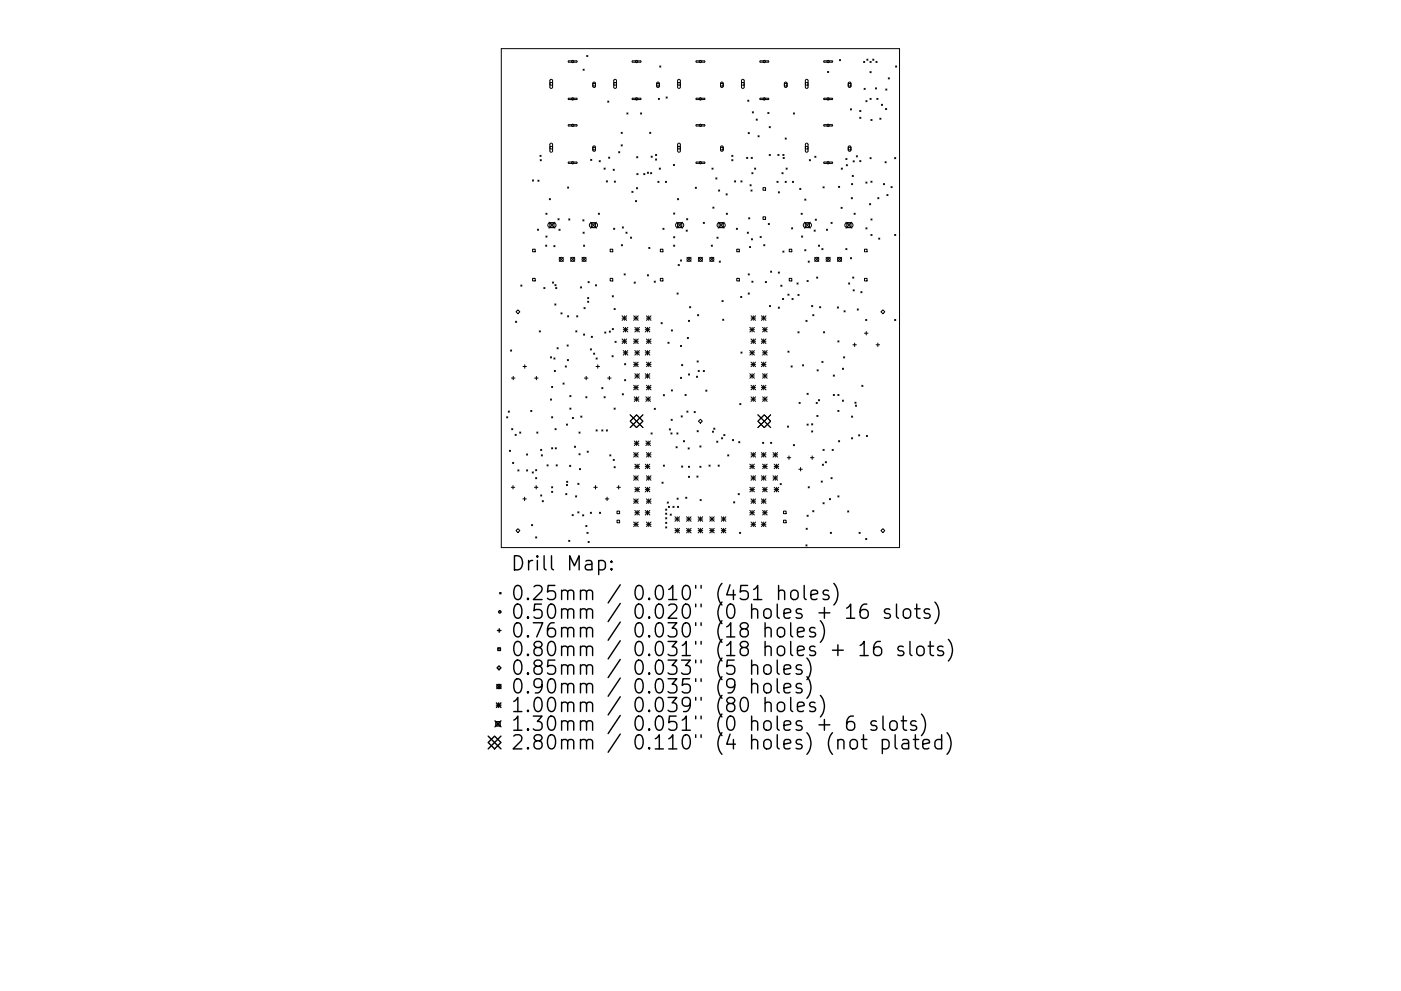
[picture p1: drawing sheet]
<svg xmlns="http://www.w3.org/2000/svg" width="297mm" height="210mm" viewBox="0 0 297 210" stroke-linecap="round" stroke-linejoin="round" font-family="sans-serif">
<defs><g id="words">
<g font-size="4.2">
<text x="108.2" y="121.1">Drill Map:</text>
<text x="108.2" y="127.4">0.25mm / 0.010&quot; (451 holes)</text>
<text x="108.2" y="131.3">0.50mm / 0.020&quot; (0 holes + 16 slots)</text>
<text x="108.2" y="135.3">0.76mm / 0.030&quot; (18 holes)</text>
<text x="108.2" y="139.2">0.80mm / 0.031&quot; (18 holes + 16 slots)</text>
<text x="108.2" y="143.2">0.85mm / 0.033&quot; (5 holes)</text>
<text x="108.2" y="147.2">0.90mm / 0.035&quot; (9 holes)</text>
<text x="108.2" y="151.1">1.00mm / 0.039&quot; (80 holes)</text>
<text x="108.2" y="155.1">1.30mm / 0.051&quot; (0 holes + 6 slots)</text>
<text x="108.2" y="159">2.80mm / 0.110&quot; (4 holes) (not plated)</text>
</g>
</g></defs>
<g fill="none" stroke="#000" stroke-width=".21">
<path d="M106.3 10.3h84.4v105.9h-84.4zM116.6 17.5h.5v.6h-.5zM116.7 16.9l.3-.1 .2 .3v1.4l-.3 .3-.3-.3zM120.5 13l1.8-.1 .1 .2-.1 .1h-1.7zM123.6 14.7l.3 .2M123.9 14.7l-.3 .2M124.4 11.8l.2 .2M124.6 11.8l-.2 .2M125.7 17.7h.5v.6h-.5zM125.8 17.5l.2-.1 .2 .2v.8l-.2 .2-.3-.2zM130.1 17.5h.6v.6h-.6zM130.2 16.9l.3-.1 .2 .3v1.4l-.3 .3-.3-.3z"/>
<path d="M134 13l1.8-.1 .1 .2-.1 .1h-1.7zM139.2 17.7h.6v.6h-.6zM139.3 17.5l.3-.1 .2 .2v.8l-.2 .2-.4-.2zM139.9 14l.2 .2M140.1 14l-.2 .2M143.7 17.5h.5v.6h-.5zM143.8 16.9l.3-.1 .1 .3v1.4l-.2 .3-.3-.3zM147.6 13l1.7-.1 .2 .2-.2 .1h-1.6zM152.8 17.7h.5v.6h-.5zM152.8 17.5l.3-.1 .2 .2v.8l-.2 .2-.3-.2zM157.2 17.5h.6v.6h-.6zM157.3 16.9l.3-.1 .2 .3v1.4l-.3 .3-.3-.3z"/>
<path d="M161.1 13l1.8-.1 .1 .2-.1 .1h-1.7zM166.3 17.7h.6v.6h-.6zM166.4 17.5l.3-.1 .2 .2v.8l-.2 .2-.4-.2zM170.8 17.5h.5v.6h-.5zM170.8 16.9l.3-.1 .2 .3v1.4l-.2 .3-.3-.3zM174.7 13l1.7-.1 .1 .2-.1 .1h-1.7zM175.5 15.2l.2 .2M175.7 15.2l-.2 .2M178 12.6l.2 .3M178.2 12.6l-.2 .3M179.9 17.7h.5v.6h-.5zM179.9 17.5l.3-.1 .2 .2v.7l-.2 .3-.3-.2z"/>
<path d="M183.1 13l.2 .3M183.2 18.7l.2 .3M183.3 13l-.2 .3M183.4 18.7l-.2 .3M183.8 12.5l.2 .3M184 12.5l-.2 .3M184.5 13l.2 .3M184.5 15.2l.2 .2M184.7 13l-.2 .3M184.7 15.2l-.2 .2M185 12.5l.3 .3M185.3 12.5l-.3 .3"/>
<path d="M185.6 18.6l.3 .3M185.7 13l.3 .3M185.9 18.6l-.3 .3M186 13l-.3 .3M187.8 18.9l.2 .2M188 18.9l-.2 .2M188.3 16.5l.3 .3M188.6 16.5l-.3 .3M189.9 14l.2 .2M190.1 14l-.2 .2M112.9 38.2l.2 .2M113.1 38.2l-.2 .2"/>
<path d="M114 38.2l.3 .3M114.3 38.2l-.3 .3M114.5 33l.2 .2M114.5 33.9l.3 .2M114.7 33l-.2 .2M114.8 33.9l-.3 .2M116.6 31.1h.5v.5h-.5zM116.7 30.5l.3-.1 .2 .2v1.5l-.3 .2-.3-.3zM120.3 39.7l.3 .2M120.5 26.5h1.7l.2 .1-.1 .1h-1.7zM120.5 34.4h1.8l.1 .1-.1 .2h-1.7zM120.5 20.9l1.8-.1 .1 .2-.1 .1h-1.7z"/>
<path d="M120.6 39.7l-.3 .2M125.2 33.8l.3 .3M125.5 33.8l-.3 .3M125.7 31.3h.5v.5h-.5zM125.8 31h.2l.2 .2v.7l-.2 .2-.3-.2zM127 34.1l.3 .2M127.3 34.1l-.3 .2M128.1 35.7l.2 .2M128.3 35.7l-.2 .2M128.6 38.4l.2 .2M128.8 38.4l-.2 .2M128.8 21.4l.3 .3"/>
<path d="M129 33.3l.3 .3M129.1 21.4l-.3 .3M129.3 33.3l-.3 .3M130 35.9l.2 .2M130.2 38.4l.3 .3M130.2 35.9l-.2 .2M130.5 38.4l-.3 .3M131.2 32.2l.2 .2M131.4 32.2l-.2 .2M131.7 28.1l.2 .2M131.7 30.7l.2 .3M131.9 30.7l-.2 .3"/>
<path d="M131.9 28.1l-.2 .2M132.9 24l.2 .2M133.1 24l-.2 .2M134 20.9l1.8-.1 .1 .2-.1 .1h-1.7zM134.9 39.8l.3 .3M135 33.2l.2 .3M135 36.8l.3 .3M135.2 39.8l-.3 .3M135.2 33.2l-.2 .3M135.3 36.8l-.3 .3M135.8 24l.3 .2M136.1 24l-.3 .2"/>
<path d="M136.5 36.8l.2 .3M136.7 36.8l-.2 .3M137.3 36.5l.2 .3M137.5 36.5l-.2 .3M137.7 28.1l.3 .2M137.9 36.6l.3 .3M138 28.1l-.3 .2M138 33.1l.3 .3M138.2 36.6l-.3 .3M138.3 33.1l-.3 .3M139 32.8l.2 .2M139 33.7l.2 .3"/>
<path d="M139.2 32.8l-.2 .2M139.2 33.7l-.2 .3M139.5 38.5l.2 .2M139.6 20.9l.2 .2M139.7 38.5l-.2 .2M139.8 35.7l.2 .2M139.8 20.9l-.2 .2M140 35.7l-.2 .2M141.1 38.5l.2 .2M141.2 20.6l.3 .2M141.3 38.5l-.2 .2M141.5 20.6l-.3 .2"/>
<path d="M142.8 34.9l.2 .2M143 34.9l-.2 .2M143.7 31.1h.5v.5h-.5zM143.8 30.5l.3-.1 .1 .2v1.5l-.2 .2-.3-.3zM147.4 39.7l.3 .3M147.6 20.9l1.7-.1 .2 .2-.2 .1h-1.6zM147.6 26.5h1.7l.2 .1-.2 .1h-1.6zM147.6 34.4h1.7l.2 .1-.2 .2h-1.6zM147.7 39.7l-.3 .3M150.9 35.7l.3 .2M151.2 35.7l-.3 .2M151.8 37.7l.2 .3"/>
<path d="M152 37.7l-.2 .3M152.8 31.3h.5v.5h-.5zM152.8 31h.3l.2 .2v.7l-.2 .2-.3-.2zM155.1 33l.3 .2M155.1 33.9l.3 .2M155.4 33l-.3 .2M155.4 33.9l-.3 .2M155.7 38.4l.3 .2M156 38.4l-.3 .2M157.1 38.4l.2 .2M157.3 38.4l-.2 .2M158.3 33.4l.2 .2"/>
<path d="M158.5 21.2l.3 .3M158.5 33.4l-.2 .2M158.6 28.1l.3 .3M158.8 21.2l-.3 .3M158.9 28.1l-.3 .3M159 39.2l.3 .2M159.3 33.4l.2 .2M159.3 39.2l-.3 .2M159.4 36.6l.2 .3M159.5 23.7l.2 .3M159.5 33.4l-.2 .2M159.6 36.6l-.2 .3"/>
<path d="M159.7 23.7l-.2 .3M160 35.7l.2 .2M160.2 35.7l-.2 .2M160.3 25.3l.3 .2M160.6 25.3l-.3 .2M160.7 28.8l.3 .2M161 28.8l-.3 .2M161.1 20.9l1.8-.1 .1 .2-.1 .1h-1.7zM161.8 39.8h.5v.6h-.5zM162.8 23.9l.2 .2M163 23.9l-.2 .2M163.1 26.9l.2 .2"/>
<path d="M163.1 32.8l.2 .2M163.3 32.8l-.2 .2M163.3 26.9l-.2 .2M164.7 38.5l.3 .2M164.9 32.8l.3 .2M165 38.5l-.3 .2M165.2 32.8l-.3 .2M165.8 36.6l.2 .3M166 32.8l.2 .2M166 36.6l-.2 .3M166 33.4l.3 .2M166.2 32.8l-.2 .2"/>
<path d="M166.3 33.4l-.3 .2M166.5 29.3l.2 .2M166.5 38.5l.2 .2M166.7 35.7l.2 .2M166.7 38.5l-.2 .2M166.7 29.3l-.2 .2M166.9 35.7l-.2 .2M168 38.5l.3 .2M168.2 24l.3 .2M168.3 38.5l-.3 .2M168.5 24l-.3 .2M169.6 40l.2 .2"/>
<path d="M169.8 40l-.2 .2M170.8 31.1h.5v.5h-.5zM170.8 30.5l.3-.1 .2 .2v1.5l-.2 .2-.3-.3zM171.6 33.9l.2 .2M171.8 33.9l-.2 .2M172.8 33.1l.2 .3M173 33.1l-.2 .3M174.5 39.6l.2 .3M174.7 20.9l1.7-.1 .1 .2-.1 .1h-1.7zM174.7 26.5h1.7l.1 .1-.1 .1h-1.7zM174.7 34.4h1.7l.1 .1-.1 .2h-1.7zM174.7 39.6l-.2 .3"/>
<path d="M177.8 39.5l.2 .3M178 39.5l-.2 .3M178.4 35.7l.2 .2M178.6 35.7l-.2 .2M179.3 33.6l.3 .3M179.4 34.9l.3 .3M179.6 33.6l-.3 .3M179.7 34.9l-.3 .3M179.9 31.3h.5v.5h-.5zM179.9 31h.3l.2 .2v.7l-.2 .2-.3-.2zM180.3 23.1l.2 .2M180.5 38.9l.3 .3"/>
<path d="M180.5 23.1l-.2 .2M180.7 37.2l.2 .3M180.8 38.9l-.3 .3M180.9 34.1l.2 .3M180.9 37.2l-.2 .3M181.1 34.1l-.2 .3M181.6 33l.2 .3M181.8 33l-.2 .3M182.3 23.4l.2 .3M182.3 24.9l.2 .2M182.3 34.1l.2 .2M182.5 23.4l-.2 .3"/>
<path d="M182.5 24.9l-.2 .2M182.5 34.1l-.2 .2M183.6 38.6l.2 .3M183.6 21.3l.2 .3M183.8 38.6l-.2 .3M183.8 21.3l-.2 .3M184.5 20.9l.2 .2M184.5 33.4l.2 .3M184.6 25.3l.3 .3M184.6 38.4l.3 .3M184.7 20.9l-.2 .2M184.7 33.4l-.2 .3"/>
<path d="M184.9 25.3l-.3 .3M184.9 38.4l-.3 .3M185.9 20.9l.3 .2M186.2 20.9l-.3 .2M186.5 25.1l.3 .2M186.8 25.1l-.3 .2M186.9 22.1l.2 .3M187.1 22.1l-.2 .3M187.3 38.9l.3 .3M187.6 38.9l-.3 .3M187.6 34.3l.3 .3M187.8 23l.2 .3"/>
<path d="M187.9 34.3l-.3 .3M188 23l-.2 .3M188.9 39.6l.3 .2M189.2 39.6l-.3 .2M189.7 33.4l.2 .3M189.9 33.4l-.2 .3M112.9 52.9h.6v.5h-.6zM112.9 59.1h.6v.5h-.6zM113.9 48.6l.3 .3M114.2 48.6l-.3 .3M115.7 52l.2 .3M115.7 45.2l.3 .3"/>
<path d="M115.7 50.1l.3 .2M115.9 52l-.2 .3M116 45.2l-.3 .3M116 50.1l-.3 .2M116.3 47.4l.3-.2 .9 .1 .3 .3 .1 .4-.4 .3h-1l-.3-.4zM116.4 47.1l1.2 1.3M116.5 42.1l.2 .3M116.6 47.3h.9v.9h-.9zM116.7 42.1l-.2 .3M117.1 59.8l.3 .3M117.4 59.8l-.3 .3M117.4 52.1l.3 .2"/>
<path d="M117.6 47.1l-1.2 1.3M117.7 52.1l-.3 .2M118.3 46.4l.2 .2M118.5 48.6l.3 .3M118.5 46.4l-.2 .2M118.6 54.6l.8 .9M118.8 48.6l-.3 .3M119.4 54.6l-.8 .9M120.6 46.4l.2 .3M120.8 46.4l-.2 .3M121 54.6l.9 .9M121.9 54.6l-.9 .9"/>
<path d="M123.4 54.6l.9 .9M123.6 46.6l.2 .3M123.6 49.3l.3 .2M123.7 52l.3 .3M123.8 46.6l-.2 .3M123.9 49.3l-.3 .2M124 52l-.3 .3M124.3 54.6l-.9 .9M124.7 59.7l.2 .3M124.9 59.7l-.2 .3M125.1 47.4l.3-.2 .9 .1 .3 .3 .1 .4-.4 .3h-1l-.3-.4zM125.2 47.1l1.2 1.3"/>
<path d="M125.4 47.3h.9v.9h-.9zM126.4 47.1l-1.2 1.3M126.9 45.2l.2 .3M127.1 45.2l-.2 .3M129.4 52.9h.5v.5h-.5zM129.4 59.1h.5v.5h-.5zM130.1 48.4l.2 .3M130.3 48.4l-.2 .3M131.7 51.9l.3 .3M131.9 48.1l.3 .3M132 51.9l-.3 .3M132.2 48.1l-.3 .3"/>
<path d="M132.3 58.1l.3 .2M132.6 58.1l-.3 .2M132.7 49.3l.3 .2M133 49.3l-.3 .2M133.7 50.3l.2 .3M133.9 50.3l-.2 .3M134 40.6l.2 .2M134.2 40.6l-.2 .2M134.5 59.8l.2 .3M134.7 59.8l-.2 .3M134.7 42.6l.3 .2M135 42.6l-.3 .2"/>
<path d="M137.3 58.3l.2 .2M137.5 58.3l-.2 .2M137.5 52.5l.3 .2M137.8 52.5l-.3 .2M138.7 59.6l.3 .3M139 59.6l-.3 .3M140 52.9h.6v.5h-.6zM140 59.1h.6v.5h-.6zM140.5 48.4l.3 .3M140.8 48.4l-.3 .3M142.8 45.2l.3 .2M142.8 50.2l.3 .3"/>
<path d="M142.8 52l.3 .3M143.1 45.2l-.3 .2M143.1 50.2l-.3 .3M143.1 52l-.3 .3M143.4 47.4l.3-.2 .9 .1 .3 .3v.4l-.3 .3h-1l-.3-.4zM143.5 47.1l1.2 1.3M143.6 42.1l.3 .3M143.7 47.3h.8v.9h-.8zM143.8 56.1l.2 .3M143.9 42.1l-.3 .3M144 56.1l-.2 .3M144.3 55.1l.2 .3"/>
<path d="M144.5 55.1l-.2 .3M144.7 47.1l-1.2 1.3M145.5 48.8l.2 .3M145.6 46.4l.2 .2M145.6 54.6l.9 .9M145.7 48.8l-.2 .3M145.8 46.4l-.2 .2M146.5 54.6l-.9 .9M148.1 54.6l.8 .9M148.9 54.6l-.8 .9M149.1 47.2l.2 .2M149.3 47.2l-.2 .2"/>
<path d="M150.5 54.6l.9 .9M150.8 52l.2 .3M151 52l-.2 .3M151.1 43.9l.3 .3M151.4 54.6l-.9 .9M151.4 43.9l-.3 .3M152 50.3l.3 .3M152.2 47.4l.3-.2 .9 .1 .3 .3v.4l-.3 .3h-1l-.3-.4zM152.3 50.3l-.3 .3M152.3 47.1l1.2 1.3M152.3 40.3l.3 .2M152.5 47.3h.8v.9h-.8z"/>
<path d="M152.5 55.4l.2 .2M152.6 40.3l-.3 .2M152.7 55.4l-.2 .2M153.5 47.1l-1.2 1.3M153.9 41.1l.3 .3M154 45.2l.2 .3M154.2 41.1l-.3 .3M154.2 45.2l-.2 .3M156.1 48.4l.3 .3M156.2 52.9h.6v.5h-.6zM156.2 59.1h.6v.5h-.6zM156.4 48.4l-.3 .3"/>
<path d="M158.4 49.3l.3 .2M158.6 58.1l.3 .2M158.7 49.3l-.3 .2M158.7 46.2l.3 .2M158.9 58.1l-.3 .2M158.9 52.3l.2 .2M159 46.2l-.3 .2M159.1 52.3l-.2 .2M159.2 40.3l.3 .2M159.3 50.7l.3 .2M159.4 59.6l.2 .3M159.5 40.3l-.3 .2"/>
<path d="M159.6 50.7l-.3 .2M159.6 59.6l-.2 .3M161.2 50.2l.2 .2M161.4 50.2l-.2 .2M161.8 46h.5v.5h-.5zM161.9 51.9l.3 .3M162.2 51.9l-.3 .3M162.3 59.7l.2 .3M162.5 59.7l-.2 .3M162.9 47.4l.2 .3M163.1 47.4l-.2 .3M163.4 57.5l.2 .3"/>
<path d="M163.6 57.5l-.2 .3M165 57.7l.3 .3M165 40.7l.3 .2M165.3 40.7l-.3 .2M165.3 57.7l-.3 .3M166 53.3l.2 .2M166.2 53.3l-.2 .2M167.3 52.9h.6v.5h-.6zM167.3 59.1h.6v.5h-.6zM167.8 48.3l.3 .3M168.1 48.3l-.3 .3M169.9 45.2l.2 .3"/>
<path d="M169.9 50.1l.3 .2M170.1 45.2l-.2 .3M170.2 50.1l-.3 .2M170.5 47.4l.3-.2 .9 .1 .3 .3v.4l-.3 .3h-1l-.4-.4zM170.6 47.1l1.2 1.3M170.6 42.2l.3 .3M170.6 53l.3 .2M170.7 47.3h.9v.9h-.9zM170.9 42.2l-.3 .3M170.9 53l-.3 .2M171.1 59.5l.3 .2M171.3 55.4l.3 .2"/>
<path d="M171.4 59.5l-.3 .2M171.6 55.4l-.3 .2M171.8 47.1l-1.2 1.3M172.6 48.8l.3 .3M172.7 54.6l.9 .9M172.8 46.5l.3 .2M172.9 48.8l-.3 .3M173.1 46.5l-.3 .2M173.1 58.8l.3 .2M173.4 58.8l-.3 .2M173.5 52l.3 .3M173.6 54.6l-.9 .9"/>
<path d="M173.8 52l-.3 .3M174.3 52.7l.2 .3M174.5 52.7l-.2 .3M175.1 54.6l.9 .9M175.2 48.6l.3 .3M175.5 48.6l-.3 .3M176 54.6l-.9 .9M176.2 47.2l.2 .2M176.4 47.2l-.2 .2M177.6 54.6l.8 .9M178.3 44l.3 .2M178.4 54.6l-.8 .9"/>
<path d="M178.6 44l-.3 .2M179.3 47.4l.3-.2 .9 .1 .3 .3v.4l-.3 .3h-1l-.4-.4zM179.3 52.7l.3 .3M179.4 47.1l1.2 1.3M179.5 47.3h.9v.9h-.9zM179.6 52.7l-.3 .3M180.3 54.7l.2 .2M180.5 41.9l.2 .3M180.5 54.7l-.2 .2M180.6 47.1l-1.2 1.3M180.7 41.9l-.2 .3M180.8 58.8l.2 .2"/>
<path d="M181 58.8l-.2 .2M181.1 45.2l.2 .3M181.3 45.2l-.2 .3M183.3 52.9h.5v.5h-.5zM183.3 59.1h.5v.5h-.5zM183.6 48.3l.2 .3M183.8 48.3l-.2 .3M184.4 43.2l.2 .2M184.6 43.2l-.2 .2M184.6 49.7l.3 .3M184.6 46.4l.3 .3M184.9 46.4l-.3 .3"/>
<path d="M184.9 49.7l-.3 .3M186.1 41.9l.2 .3M186.3 50.5l.2 .3M186.3 41.9l-.2 .3M186.5 50.5l-.2 .3M188 41.3l.3 .2M188.3 41.3l-.3 .2M189.7 49.7l.2 .3M189.9 49.7l-.2 .3M108.2 74.3l.3 .2M108.5 74.3l-.3 .2M108.8 79.8v.8"/>
<path d="M109.3 68.2l.2 .2M109.5 68.2l-.2 .2M109.8 65.7l.4 .5-.4 .4-.4-.4zM110.4 60.5l.3 .2M110.7 60.5l-.3 .2M110.9 77.8h.7M111.3 77.4v.7M113.7 79.8v.8M114.3 70.2l.3 .2M114.6 70.2l-.3 .2M115.3 61l.2 .2M115.5 61l-.2 .2"/>
<path d="M116.7 75.7l.2 .2M116.9 75.7l-.2 .2M117.4 75.9l.3 .3M117.5 78.6l.3 .2M117.6 64.5l.3 .2M117.6 60.4l.3 .2M117.7 75.9l-.3 .3M117.8 78.6l-.3 .2M117.8 61l.3 .2M117.9 64.5l-.3 .2M117.9 60.4l-.3 .2M118.1 61l-.3 .2"/>
<path d="M118.1 73.8l.3 .2M118.4 73.8l-.3 .2M118.9 66.4l.3 .2M119.2 66.4l-.3 .2M119.8 77.6l.3 .3M120.1 77.6l-.3 .3M120.2 73.2l.3 .2M120.3 76.3l.2 .2M120.3 67l.3 .2M120.5 73.2l-.3 .2M120.5 76.3l-.2 .2M120.6 67l-.3 .2"/>
<path d="M122.1 70.2l.2 .2M122.3 67l.2 .2M122.3 70.2l-.2 .2M122.5 67l-.2 .2M123.1 60.9l.2 .2M123.3 60.9l-.2 .2M123.7 70.9l.3 .2M123.8 65.3l.3 .2M124 70.9l-.3 .2M124.1 65.3l-.3 .2M124.3 79.8v.8M124.6 63.1l.2 .3"/>
<path d="M124.6 63.9l.2 .2M124.8 63.1l-.2 .3M124.8 63.9l-.2 .2M125.2 74l.2 .3M125.4 71.3l.2 .3M125.4 74l-.2 .3M125.6 71.3l-.2 .3M125.9 74.9l.2 .3M126.1 74.9l-.2 .3M126.2 60.4l.3 .3M126.4 77.8h.7M126.4 75.9l.2 .3"/>
<path d="M126.5 60.4l-.3 .3M126.6 75.9l-.2 .3M126.7 77.4v.7M128.2 70.4l.3 .3M128.5 70.4l-.3 .3M129.2 70.2l.2 .3M129.2 79.8v.8M129.4 70.2l-.2 .3M129.8 75.5l.2 .2M129.8 62.7l.3 .3M129.8 69.7l.3 .3M130 75.5l-.2 .2"/>
<path d="M130.1 62.7l-.3 .3M130.1 69.7l-.3 .3M130.2 65.4l.2 .3M130.4 72.4l.2 .3M130.4 65.4l-.2 .3M130.6 72.4l-.2 .3M131.9 67l1 1M131.9 67.5h1M131.9 71.9l1 1M131.9 72.4h1M132.1 74.4l1 .9M132.1 69.5l1 .9"/>
<path d="M132.1 69.9h1M132.1 74.9h1M132.4 67v1M132.4 71.9v1M132.4 77.2l.3 .2M132.6 69.5v.9M132.6 74.4v.9M132.7 77.2l-.3 .2M132.9 67l-1 1M132.9 71.9l-1 1M133.1 69.5l-1 .9M133.1 74.4l-1 .9"/>
<path d="M134.4 67.5h.9M134.4 72.4h.9M134.4 67l.9 1M134.4 71.9l.9 1M134.4 76.8l.9 1M134.4 77.3h.9M134.6 79.3l1 1M134.6 69.9h1M134.6 74.9h1M134.6 79.8h1M134.6 69.5l1 .9M134.6 74.4l1 .9"/>
<path d="M134.8 67v1M134.8 71.9v1M134.8 76.8v1M135.1 69.5v.9M135.1 74.4v.9M135.1 79.3v1M135.3 71.9l-.9 1M135.3 76.8l-.9 1M135.3 67l-.9 1M135.6 79.3l-1 1M135.6 69.5l-1 .9M135.6 74.4l-1 .9"/>
<path d="M136.8 69.9h1M136.8 74.9h1M136.8 69.5l1 .9M136.8 74.4l1 .9M136.8 79.3l1 1M136.8 79.8h1M137.1 67.5h.9M137.1 72.4h.9M137.1 67l.9 1M137.1 71.9l.9 1M137.1 76.8l.9 1M137.1 77.3h.9"/>
<path d="M137.3 69.5v.9M137.3 74.4v.9M137.3 79.3v1M137.5 67v1M137.5 71.9v1M137.5 76.8v1M137.8 79.3l-1 1M137.8 69.5l-1 .9M137.8 74.4l-1 .9M138 76.8l-.9 1M138 67l-.9 1M138 71.9l-.9 1"/>
<path d="M140.2 68.4l.2 .3M140.4 68.4l-.2 .3M141.6 72.6l.3 .3M141.9 72.6l-.3 .3M142.3 70l.3 .2M142.6 70l-.3 .2M143.5 62.2l.3 .2M143.8 62.2l-.3 .2M144.3 73.3l.2 .2M144.5 77.3l.3 .3M144.5 73.3l-.2 .2M144.8 77.3l-.3 .3"/>
<path d="M145.7 71.6l.3 .2M146 68l.2 .2M146 79.3l.2 .3M146 71.6l-.3 .2M146.2 65.1l.2 .2M146.2 79.3l-.2 .3M146.2 68l-.2 .2M146.4 65.1l-.2 .2M147.7 79.8l.2 .3M147.8 76.6l.2 .2M147.9 66.8l.2 .2M147.9 79.8l-.2 .3"/>
<path d="M148 78.6l.3 .2M148 76.6l-.2 .2M148.1 66.8l-.2 .2M148.3 78.6l-.3 .2M149.1 78.6l.2 .2M149.3 78.6l-.2 .2M153.1 63.8l.2 .2M153.2 67.7l.3 .3M153.3 63.8l-.2 .2M153.5 67.7l-.3 .3M157 62.9l.3 .2M157.1 74.7l.2 .2"/>
<path d="M157.3 62.9l-.3 .2M157.3 74.7l-.2 .2M158.6 62.2l.3 .2M158.9 62.2l-.3 .2M159 69.9h.9M159 74.9h.9M159 79.8h.9M159 69.5l.9 .9M159 74.4l.9 .9M159 79.3l.9 1M159.2 76.8l1 1M159.2 67l1 1"/>
<path d="M159.2 67.5h1M159.2 72.4h1M159.2 77.3h1M159.2 71.9l1 1M159.5 69.5v.9M159.5 74.4v.9M159.5 79.3v1M159.7 67v1M159.7 71.9v1M159.7 76.8v1M159.9 69.5l-.9 .9M159.9 74.4l-.9 .9"/>
<path d="M159.9 79.3l-.9 1M160.2 71.9l-1 1M160.2 76.8l-1 1M160.2 67l-1 1M161.4 67.5h1M161.4 72.4h1M161.4 77.3h1M161.4 67l1 1M161.4 71.9l1 1M161.4 76.8l1 1M161.7 79.3l1 1M161.7 69.5l1 .9"/>
<path d="M161.7 69.9h1M161.7 74.9h1M161.7 79.8h1M161.7 74.4l1 .9M161.9 67v1M161.9 71.9v1M161.9 76.8v1M162.2 69.5v.9M162.2 74.4v.9M162.2 79.3v1M162.4 67l-1 1M162.4 71.9l-1 1"/>
<path d="M162.4 76.8l-1 1M162.7 69.5l-1 .9M162.7 74.4l-1 .9M162.7 79.3l-1 1M163.1 64.8l.3 .3M163.4 64.8l-.3 .3M165 65.2l.3 .2M165.3 65.2l-.3 .2M165.5 60.5l.3 .2M165.8 60.5l-.3 .2M165.9 63.3l.2 .3M166.1 63.3l-.2 .3"/>
<path d="M167 74.5l.3 .2M167 62.4l.3 .2M167.3 62.4l-.3 .2M167.3 74.5l-.3 .2M167.7 77.6l.3 .3M167.9 63.3l.3 .3M168 77.6l-.3 .3M168.2 63.3l-.3 .3M169 60l.2 .3M169.2 62.5l.2 .2M169.2 70.4l.2 .2M169.2 60l-.2 .3"/>
<path d="M169.4 70.4l-.2 .2M169.4 62.5l-.2 .2M170.1 77.4l.3 .2M170.4 77.4l-.3 .2M170.9 68l.2 .2M171.1 68l-.2 .2M172.1 64.8l.2 .3M172.3 66.8l.3 .2M172.3 64.8l-.2 .3M172.6 66.8l-.3 .2M173.2 78.5l.3 .2M173.5 78.5l-.3 .2"/>
<path d="M173.8 65.1l.2 .2M174 65.1l-.2 .2M174.3 76.7l.2 .2M174.5 76.7l-.2 .2M174.6 70.4l.2 .2M174.8 70.4l-.2 .2M176.7 79.6l.2 .2M176.9 79.6l-.2 .2M177.5 65.1l.3 .3M177.6 72.3l.3 .3M177.8 65.1l-.3 .3M177.9 72.3l-.3 .3"/>
<path d="M178.6 78.1l.2 .3M178.8 75.7l.3 .2M178.8 78.1l-.2 .3M178.9 65.9l.3 .3M179.1 75.7l-.3 .2M179.2 65.9l-.3 .3M179.9 60l.3 .3M180.2 60l-.3 .3M180.8 73.2h.8M180.9 61.5l.2 .2M181.1 61.5l-.2 .2M181.2 72.8v.7"/>
<path d="M181.7 65.5l.3 .3M182 65.5l-.3 .3M182.5 61.9l.3 .2M182.8 61.9l-.3 .2M183.3 70.7h.7M183.5 67.8l.3 .2M183.7 70.3v.8M183.8 67.8l-.3 .2M185.7 73.2h.8M186.1 72.8v.7M186.8 66.2l.4-.5 .4 .5-.4 .4zM189.7 67.8l.2 .2"/>
<path d="M189.9 67.8l-.2 .2M107.4 88.4l.3 .3M107.7 88.4l-.3 .3M107.8 87.2l.2 .3M108 95.5l.2 .3M108 87.2l-.2 .3M108.2 95.5l-.2 .3M108.4 80.2h.8M108.5 90.9l.2 .3M108.7 98.1l.2 .2M108.7 90.9l-.2 .3M108.9 98.1l-.2 .2"/>
<path d="M109.2 92.1l.3 .3M109.5 92.1l-.3 .3M109.8 99.7l.2 .2M110 99.7l-.2 .2M110.2 91.7l.2 .2M110.4 91.7l-.2 .2M111.6 96.3l.3 .3M111.6 99.7l.3 .2M111.9 96.3l-.3 .3M111.9 99.7l-.3 .2M112.5 87.1l.3 .2M112.8 87.1l-.3 .2"/>
<path d="M113.4 80.2h.7M113.6 99.6l.2 .3M113.8 91.7l.2 .2M113.8 99.6l-.2 .3M114 91.7l-.2 .2M114.6 95.3l.3 .3M114.8 96.5l.2 .2M114.9 95.3l-.3 .3M115 96.5l-.2 .2M116 98.6l.2 .3M116.2 98.6l-.2 .3M116.7 84.6l.2 .3"/>
<path d="M116.9 82l.3 .2M116.9 88.4l.3 .3M116.9 95l.3 .2M116.9 84.6l-.2 .3M117.2 82l-.3 .2M117.2 88.4l-.3 .3M117.2 95l-.3 .2M117.7 90.9l.2 .3M117.7 95l.3 .2M117.9 98.6l.3 .3M117.9 90.9l-.2 .3M118 95l-.3 .2"/>
<path d="M118.2 98.6l-.3 .3M119.4 81.3l.2 .2M119.6 81.3l-.2 .2M120.1 90l.2 .2M120.3 90l-.2 .2M120.8 98.7l.2 .3M120.8 83.9l.3 .3M120.8 86.6l.3 .2M121 98.7l-.2 .3M121.1 83.9l-.3 .3M121.1 86.6l-.3 .2M121.3 88.6l.3 .2"/>
<path d="M121.6 88.6l-.3 .2M121.8 94.7l.2 .2M122 94.7l-.2 .2M122.7 91.7l.3 .2M122.7 96.3l.3 .2M122.8 99.4l.3 .3M123 91.7l-.3 .2M123 96.3l-.3 .2M123.1 99.4l-.3 .3M123.1 88.3l.3 .2M123.4 88.3l-.3 .2M123.9 80.2h.8"/>
<path d="M124.2 84.2l.2 .2M124.4 84.2l-.2 .2M124.5 95.7l.2 .3M124.7 95.7l-.2 .3M126.4 91.2l.2 .3M126.6 91.2l-.2 .3M127.6 82.2l.2 .3M127.6 91.2l.2 .3M127.8 82.2l-.2 .3M127.8 91.2l-.2 .3M128.1 84.2l.2 .2M128.3 84.2l-.2 .2"/>
<path d="M128.6 91.2l.2 .3M128.8 91.2l-.2 .3M128.8 80.2h.8M129.3 96.5l.2 .2M129.5 96.5l-.2 .2M130 97.5l.2 .2M130.2 86.6l.2 .2M130.2 99l.2 .3M130.2 97.5l-.2 .2M130.4 86.6l-.2 .2M130.4 99l-.2 .3M131.9 83.5l.3 .3"/>
<path d="M132.2 83.5l-.3 .3M132.4 80.5l.3 .3M132.7 80.5l-.3 .3M133.6 89.4l1.4-1.4 1.3 1.4-1.3 1.3zM133.6 88l2.7 2.7M134.4 81.7l.9 1M134.4 96l.9 1M134.4 96.5h.9M134.4 82.2h.9M134.5 84.2l.9 1M134.5 84.7h.9M134.5 93.6l.9 .9"/>
<path d="M134.5 94h.9M134.6 98.5l1 .9M134.6 99h1M134.8 81.7v1M134.8 96v1M135 84.2v1M135 93.6v.9M135.1 98.5v.9M135.3 96l-.9 1M135.3 81.7l-.9 1M135.4 84.2l-.9 1M135.4 93.6l-.9 .9"/>
<path d="M135.6 98.5l-1 .9M136.3 88l-2.7 2.7M136.8 98.5l1 .9M136.8 99h1M136.9 84.7h1M136.9 84.2l1 1M136.9 94h1M136.9 93.6l1 .9M137.1 96l.9 1M137.1 81.7l.9 1M137.1 96.5h.9M137.1 82.2h.9"/>
<path d="M137.3 98.5v.9M137.4 84.2v1M137.4 93.6v.9M137.5 81.7v1M137.5 96v1M137.8 98.5l-1 .9M137.9 93.6l-1 .9M137.9 84.2l-1 1M138 81.7l-.9 1M138 96l-.9 1M138 91.8l.3 .3M138.3 91.8l-.3 .3"/>
<path d="M138.7 86.6l.3 .3M139 86.6l-.3 .3M140.6 83.7l.3 .3M140.6 98.7l.3 .2M140.9 83.7l-.3 .3M140.9 98.7l-.3 .2M141.9 91l.2 .2M142.1 91l-.2 .2M142.2 91.8l.3 .3M142.3 89l.2 .2M142.3 82.7l.3 .3M142.5 91.8l-.3 .3"/>
<path d="M142.5 89l-.2 .2M142.6 82.7l-.3 .3M143.3 94.8l.3 .2M143.5 91.8l.2 .3M143.6 94.8l-.3 .2M143.7 91.8l-.2 .3M144.3 80.1l.2 .2M144.4 88.2l.3 .3M144.5 98.9l.3 .2M144.5 80.1l-.2 .2M144.7 88.2l-.3 .3M144.8 98.9l-.3 .2"/>
<path d="M144.9 93.5l.2 .2M145.1 93.5l-.2 .2M145.2 83.7l.3 .2M145.5 83.7l-.3 .2M145.6 87.2l.3 .3M145.9 87.2l-.3 .3M145.9 95l.2 .3M146 98.9l.2 .3M146.1 95l-.2 .3M146.2 98.9l-.2 .3M147.2 87.3l.2 .3M147.4 87.3l-.2 .3"/>
<path d="M147.8 91.4l.2 .2M148 91.4l-.2 .2M148.4 94.6l.2 .3M148.4 98.9l.2 .3M148.5 89l.4 .4-.4 .4-.4-.4zM148.6 94.6l-.2 .3M148.6 98.9l-.2 .3M149.6 82.8l.3 .2M149.9 82.8l-.3 .2M150.3 98.7l.3 .2M150.6 98.7l-.3 .2M151 91.5l.3 .2"/>
<path d="M151.3 91.5l-.3 .2M151.3 90.8l.3 .3M151.6 90.8l-.3 .3M152 93.6l.2 .2M152.2 93.6l-.2 .2M152.2 98.7l.3 .2M152.5 98.7l-.3 .2M153 92.9l.2 .2M153.2 92.9l-.2 .2M153.5 92.2l.2 .2M153.7 92.2l-.2 .2M154.3 96.5l.2 .2"/>
<path d="M154.5 96.5l-.2 .2M155.3 93.3l.2 .2M155.5 93.3l-.2 .2M156.6 93.7l.3 .2M156.8 85.6l.3 .3M156.9 93.7l-.3 .2M157.1 85.6l-.3 .3M159 98.5l.9 .9M159 99h.9M159.2 84.7h1M159.2 96.5h1M159.2 82.2h1"/>
<path d="M159.2 96l1 1M159.2 84.2l1 1M159.2 81.7l1 1M159.5 98.5v.9M159.7 81.7v1M159.7 84.2v1M159.7 96v1M159.9 98.5l-.9 .9M160.2 96l-1 1M160.2 81.7l-1 1M160.2 84.2l-1 1M160.7 89.4l1.3-1.4 1.4 1.4-1.4 1.3z"/>
<path d="M160.7 88l2.7 2.7M161.4 96l1 1M161.4 96.5h1M161.4 82.2h1M161.4 81.7l1 1M161.7 93.8l.2 .3M161.7 84.7h1M161.7 99h1M161.7 98.5l1 .9M161.7 84.2l1 1M161.9 81.7v1M161.9 96v1"/>
<path d="M161.9 93.8l-.2 .3M162.2 84.2v1M162.2 98.5v.9M162.4 96l-1 1M162.4 81.7l-1 1M162.7 98.5l-1 .9M162.7 84.2l-1 1M163.4 93.8l.2 .3M163.4 88l-2.7 2.7M163.6 93.8l-.2 .3M163.9 96l1 1M163.9 96.5h1"/>
<path d="M164.1 99h1M164.1 98.5l1 .9M164.4 96v1M164.6 98.5v.9M164.9 96l-1 1M165.1 98.5l-1 .9M166.9 97.1h.8M166.9 90.4l.3 .2M167.2 90.4l-.3 .2M167.3 96.7v.8M168.2 94.3l.3 .3M168.5 94.3l-.3 .3"/>
<path d="M169.4 99.6h.7M169.4 85.4l.3 .2M169.7 85.4l-.3 .2M169.7 99.2v.7M171.1 90l.3 .2M171.1 83.4l.3 .3M171.4 83.4l-.3 .3M171.4 90l-.3 .2M171.8 97.1h.8M172.1 89.9l.2 .3M172.1 91.4l.2 .3M172.2 96.7v.8"/>
<path d="M172.3 89.9l-.2 .3M172.3 91.4l-.2 .3M173 85.4l.3 .2M173.2 88.1l.2 .3M173.3 85.4l-.3 .2M173.4 88.1l-.2 .3M173.5 84.8l.3 .2M173.8 84.8l-.3 .2M174.3 98.5l.3 .2M174.5 95.3l.2 .3M174.6 98.5l-.3 .2M174.7 95.3l-.2 .3"/>
<path d="M175 97.9l.2 .3M175.2 97.9l-.2 .3M176.4 95.3l.3 .3M176.7 83.7l.2 .2M176.7 95.3l-.3 .3M176.9 83.7l-.2 .2M177.6 83.7l.3 .2M177.6 87.1l.3 .2M177.8 93.5l.2 .2M177.9 83.7l-.3 .2M177.9 87.1l-.3 .2M178 93.5l-.2 .2"/>
<path d="M178.6 84.9l.2 .2M178.8 84.9l-.2 .2M180.5 88.3l.3 .2M180.5 92.9l.3 .2M180.8 88.3l-.3 .2M180.8 92.9l-.3 .2M181.3 85.3l.2 .3M181.4 86l.2 .2M181.5 85.3l-.2 .3M181.6 86l-.2 .2M182 92.2l.3 .3M182.3 92.2l-.3 .3"/>
<path d="M182.7 81.7l.3 .3M183 81.7l-.3 .3M183.7 92.4l.2 .2M183.9 92.4l-.2 .2M108.4 103.4h.7M108.8 103v.8M109.4 112.6l.4-.4 .4 .4-.4 .4zM110.9 105.8h.7M111.2 105.5v.7M112.7 111.3l.2 .2M112.8 100.1l.3 .3M112.9 111.3l-.2 .2"/>
<path d="M113.1 100.1l-.3 .3M113.3 103.4h.8M113.6 101.3l.2 .3M113.6 113.9l.2 .3M113.7 103v.8M113.8 101.3l-.2 .3M113.8 113.9l-.2 .3M114.6 105l.3 .3M114.9 105l-.3 .3M115 106.2l.2 .3M115.2 106.2l-.2 .3M116.9 103.3l.3 .2"/>
<path d="M116.9 104.2l.3 .3M117.2 104.2l-.3 .3M117.2 103.3l-.3 .2M119.9 104.7l.3 .3M120.1 102.8l.2 .2M120.1 102.1l.3 .3M120.2 104.7l-.3 .3M120.3 102.8l-.2 .2M120.4 102.1l-.3 .3M120.6 114.6l.2 .3M120.8 114.6l-.2 .3M121.3 109.2l.2 .2"/>
<path d="M121.5 109.2l-.2 .2M122 105.2l.3 .2M122.3 105.2l-.3 .2M122.5 102.5l.3 .3M122.5 108.6l.3 .2M122.8 102.5l-.3 .3M122.8 108.6l-.3 .2M123.5 109.2l.3 .3M123.8 109.2l-.3 .3M124.2 111.5l.2 .2M124.4 112.9l.3 .3M124.4 111.5l-.2 .2"/>
<path d="M124.7 114.9l.2 .2M124.7 112.9l-.3 .3M124.9 114.9l-.2 .2M125.2 108.7l.2 .2M125.4 108.7l-.2 .2M125.9 103.4h.7M126.3 103v.8M127.1 108.7l.2 .2M127.3 108.7l-.2 .2M128.3 105.8h.8M128.7 105.5v.7M130.8 103.4h.7"/>
<path d="M130.8 108.4h.6v.6h-.6zM130.8 110.4h.6v.5h-.6zM131.2 103v.8M134.4 100.9l.9 1M134.4 101.4h.9M134.4 105.8l.9 1M134.4 106.3h.9M134.4 110.8l.9 .9M134.4 111.2h.9M134.6 103.4l1 1M134.6 103.9h1M134.6 108.3l1 1"/>
<path d="M134.6 108.8h1M134.8 100.9v1M134.8 105.8v1M134.8 110.8v.9M135.1 103.4v1M135.1 108.3v1M135.3 105.8l-.9 1M135.3 110.8l-.9 .9M135.3 100.9l-.9 1M135.6 103.4l-1 1M135.6 108.3l-1 1M136.8 103.4l1 1"/>
<path d="M136.8 108.3l1 1M136.8 103.9h1M136.8 108.8h1M137.1 105.8l.9 1M137.1 101.4h.9M137.1 106.3h.9M137.1 111.2h.9M137.1 110.8l.9 .9M137.1 100.9l.9 1M137.3 103.4v1M137.3 108.3v1M137.5 100.9v1"/>
<path d="M137.5 105.8v1M137.5 110.8v.9M137.8 103.4l-1 1M137.8 108.3l-1 1M138 110.8l-.9 .9M138 100.9l-.9 1M138 105.8l-.9 1M140.4 102.3l.2 .2M140.6 102.3l-.2 .2M141.1 108l.3 .3M141.1 108.9l.3 .2M141.1 109.8l.3 .3"/>
<path d="M141.1 110.8l.3 .3M141.1 111.8l.3 .2M141.4 108l-.3 .3M141.4 108.9l-.3 .2M141.4 109.8l-.3 .3M141.4 110.8l-.3 .3M141.4 111.8l-.3 .2M141.5 106.5l.2 .3M141.7 107.4l.3 .3M141.7 106.5l-.2 .3M142 107.4l-.3 .3M142.1 109.1l.2 .2"/>
<path d="M142.3 109.1l-.2 .2M142.7 107.4l.2 .3M142.9 107.4l-.2 .3M143.1 109.6l1 1M143.1 110.1h1M143.1 112.1l1 1M143.1 112.6h1M143.5 105.7l.3 .2M143.6 109.6v1M143.6 112.1v1M143.6 107.4l.3 .3M143.8 105.7l-.3 .2"/>
<path d="M143.9 107.4l-.3 .3M144.1 109.6l-1 1M144.1 112.1l-1 1M145.4 105.5l.2 .2M145.6 112.1l.9 1M145.6 110.1h.9M145.6 112.6h.9M145.6 109.6l.9 1M145.6 105.5l-.2 .2M146 101l.2 .3M146 109.6v1M146 112.1v1"/>
<path d="M146.2 101l-.2 .3M146.5 112.1l-.9 1M146.5 109.6l-.9 1M147.7 101l.3 .2M148 101l-.3 .2M148 109.6l1 1M148 110.1h1M148 112.6h1M148 112.1l1 1M148.4 106l.3 .2M148.5 109.6v1M148.5 112.1v1"/>
<path d="M148.7 106l-.3 .2M149 109.6l-1 1M149 112.1l-1 1M150.5 112.1l.9 1M150.5 110.1h.9M150.5 112.6h.9M150.5 109.6l.9 1M151 109.6v1M151 112.1v1M151.4 109.6l-.9 1M151.4 112.1l-.9 1M152.9 110.1h1"/>
<path d="M152.9 112.6h1M152.9 112.1l1 1M152.9 109.6l1 1M153.4 109.6v1M153.4 112.1v1M153.9 112.1l-1 1M153.9 109.6l-1 1M155.5 106.5l.3 .2M155.8 106.5l-.3 .2M156.5 104.7l.2 .3M156.7 104.7l-.2 .3M156.8 112.9l.2 .3"/>
<path d="M157 112.9l-.2 .3M159 103.9h.9M159 108.8h.9M159 103.4l.9 1M159 108.3l.9 1M159.2 110.8l1 .9M159.2 105.8l1 1M159.2 101.4h1M159.2 106.3h1M159.2 111.2h1M159.2 100.9l1 1M159.5 103.4v1"/>
<path d="M159.5 108.3v1M159.7 100.9v1M159.7 105.8v1M159.7 110.8v.9M159.9 108.3l-.9 1M159.9 103.4l-.9 1M160.2 100.9l-1 1M160.2 105.8l-1 1M160.2 110.8l-1 .9M161.4 100.9l1 1M161.4 101.4h1M161.4 106.3h1"/>
<path d="M161.4 111.2h1M161.4 105.8l1 1M161.4 110.8l1 .9M161.7 108.3l1 1M161.7 103.9h1M161.7 108.8h1M161.7 103.4l1 1M161.9 100.9v1M161.9 105.8v1M161.9 110.8v.9M162.2 103.4v1M162.2 108.3v1"/>
<path d="M162.4 105.8l-1 1M162.4 110.8l-1 .9M162.4 100.9l-1 1M162.7 103.4l-1 1M162.7 108.3l-1 1M163.9 100.9l1 1M163.9 101.4h1M164.1 103.9h1M164.1 103.4l1 1M164.4 100.9v1M164.6 103.4v1M164.9 100.9l-1 1"/>
<path d="M165.1 103.4l-1 1M165.4 102.6l.2 .2M165.6 102.6l-.2 .2M166.1 108.4h.6v.6h-.6zM166.1 110.4h.6v.5h-.6zM170.9 115.6l.2 .2M170.9 112.1l.3 .2M171.1 109.3l.3 .3M171.1 115.6l-.2 .2M171.2 112.1l-.3 .2M171.3 103.3l.3 .2M171.4 109.3l-.3 .3"/>
<path d="M171.6 103.3l-.3 .2M172.3 108.3l.3 .3M172.6 108.3l-.3 .3M174.1 102.1l.3 .2M174.4 102.1l-.3 .2M174.5 106.7l.2 .2M174.7 106.7l-.2 .2M175.8 105.8l.3 .2M176 112.9l.3 .3M176.1 105.8l-.3 .2M176.2 101.3l.2 .3M176.3 112.9l-.3 .3"/>
<path d="M176.4 101.3l-.2 .3M177.6 105.2l.3 .2M177.9 105.2l-.3 .2M179.7 108.4l.3 .2M180 108.4l-.3 .2M182.1 112.9l.3 .3M182.4 112.9l-.3 .3M183.5 114.2l.3 .3M183.8 114.2l-.3 .3M186.8 112.6l.4-.4 .4 .4-.4 .4z"/>
<circle cx="121.4" cy="13.1" r=".24"/>
<circle cx="135" cy="13.1" r=".24"/>
<circle cx="148.5" cy="13.1" r=".24"/>
<circle cx="162" cy="13.1" r=".24"/>
<circle cx="175.6" cy="13.1" r=".24"/>
<circle cx="121.4" cy="26.6" r=".24"/>
<circle cx="121.4" cy="21" r=".24"/>
<circle cx="121.4" cy="34.5" r=".24"/>
<circle cx="135" cy="21" r=".24"/>
<circle cx="148.5" cy="26.6" r=".24"/>
<circle cx="148.5" cy="34.5" r=".24"/>
<circle cx="148.5" cy="21" r=".24"/>
<circle cx="162" cy="21" r=".24"/>
<circle cx="175.6" cy="26.6" r=".24"/>
<circle cx="175.6" cy="21" r=".24"/>
<circle cx="175.6" cy="34.5" r=".24"/>
<circle cx="119" cy="55" r=".44"/>
<circle cx="121.4" cy="55" r=".44"/>
<circle cx="123.8" cy="55" r=".44"/>
<circle cx="146.1" cy="55" r=".44"/>
<circle cx="148.5" cy="55" r=".44"/>
<circle cx="150.9" cy="55" r=".44"/>
<circle cx="173.2" cy="55" r=".44"/>
<circle cx="175.6" cy="55" r=".44"/>
<circle cx="178" cy="55" r=".44"/>
</g>
<g fill="none" stroke="#000" stroke-width=".3">
<path d="M126.9 119.1l.9-.2 .6 .6v.8l-.3 .5-.3 .1-.9-.1M129.6 119.1l.2 .1-.2 .1-.1-.1 .1-.1v.2M105.5 133.8h.7M105.6 137.5h.5v.5h-.5zM105.8 133.4v.7M106 125.7l.2 .3M106.2 125.7l-.2 .3M129.6 120.6l.2 .2-.2 .1-.1-.1 .1-.2v.3M162.2 133.4a.74 .74 0 0 1 1.3 .2v1.5M162.2 132.1v3M164.9 133.4a.81 .81 0 0 1 .8-.3 .81 .81 0 0 1 .7 .6v.9a.81 .81 0 0 1-.8 .6 .81 .81 0 0 1-.8-.6v-.9zM165.1 125.5a.74 .74 0 0 1 1.3 .1v1.6"/>
<path d="M165.1 124.2v3M167.6 132.1v2.6l.5 .4M167.8 125.5a.81 .81 0 0 1 .8-.3 .81 .81 0 0 1 .6 .6v.8a.81 .81 0 0 1-.8 .6 .81 .81 0 0 1-.8-.6v-.8zM169.1 134.1l1.4-.3-.1-.5-.9-.2-.4 .5v1.1l.1 .3 .3 .1 .9-.1M170.5 124.2v2.6l.4 .4M171.1 139.6a3.4 3.4 0 0 1 0 4.6M171.9 126.2l1.5-.3-.2-.5-.8-.2-.5 .4v1.2l.2 .3 .3 .1 .8-.1M172.8 133.3l-.7-.2-.5 .5 .2 .4 1 .3 .1 .3-.1 .4-.3 .1-.9-.1M173.9 131.7a3.4 3.4 0 0 1 0 4.6M175.6 125.4l-.7-.2-.4 .4 .1 .5 1 .3 .2 .2-.2 .5-.2 .1-.9-.1M176.8 123.8a3.4 3.4 0 0 1 0 4.6M179.5 129l.9-.8v3"/>
<path d="M179.5 131.2h1.7M182.4 136.9l.8-.8v3M182.4 139.1h1.7M183.8 128.2a1.19 1.19 0 0 0-1.4 1.3v1.1l.2 .4 .9 .2 .4-.3 .2-1-.3-.4-.9-.2-.5 .6M186.6 136.1a1.19 1.19 0 0 0-1.4 1.3v1.1l.3 .4 .9 .2 .4-.3 .1-1-.3-.4-.8-.2-.6 .6M188.6 129.3l-.7-.1-.4 .4 .1 .4 1 .3 .2 .3-.2 .4-.2 .2-.9-.2M190.1 128.2v2.5l.4 .5M191.5 137.2l-.7-.1-.4 .4 .1 .4 1 .3 .1 .3-.1 .4-.3 .2-.8-.2M191.8 129.3a.81 .81 0 0 1 1.3 .4v.9a.81 .81 0 0 1-.8 .6 .81 .81 0 0 1-.8-.6v-.9zM192.9 136.1v2.6l.5 .4M193.9 129.2h1.2M194.4 128.2v2.5l.1 .3 .6 .2"/>
<path d="M194.6 137.2a.81 .81 0 0 1 1.3 .5v.8a.81 .81 0 0 1-.8 .6 .81 .81 0 0 1-.7-.6v-.8zM196.8 137.1h1.1M197.1 129.3l-.7-.1-.5 .4 .2 .4 1 .3 .1 .3-.1 .4-.3 .2-.9-.2M197.2 136.1v2.6l.2 .2 .5 .2M198.2 127.7a3.4 3.4 0 0 1 0 4.6M199.9 137.2l-.7-.1-.4 .4 .1 .4 1 .3 .2 .3-.2 .4-.3 .2-.8-.2M201.1 135.7a3.4 3.4 0 0 1 0 4.5M103.5 157.5l1.4-1.3 1.3 1.3-1.3 1.4zM103.5 156.2l2.7 2.7M105 152.9l1.2 1.3M105.1 153.1h.9v.9h-.9zM105.2 149.1l1 1"/>
<path d="M105.2 149.6h1M105.3 145.2l.9 .9M105.4 141.7l.4-.4 .4 .4-.4 .4zM105.7 149.1v1M106.2 145.2l-.9 .9M106.2 149.1l-1 1M106.2 152.9l-1.2 1.3M106.2 156.2l-2.7 2.7M159.4 141.3a.74 .74 0 0 1 1.2 .2v1.5M159.4 145.3a.74 .74 0 0 1 1.2 .1v1.6M159.4 140v3M159.4 144v3"/>
<path d="M162.1 141.3a.81 .81 0 0 1 .8-.3 .81 .81 0 0 1 .6 .6v.9a.81 .81 0 0 1-.8 .6 .81 .81 0 0 1-.8-.6v-.9zM162.2 145.2a.81 .81 0 0 1 1.3 .4v.8a.81 .81 0 0 1-.8 .6 .81 .81 0 0 1-.8-.6v-.8zM162.2 149.3a.75 .75 0 0 1 1.3 .1v1.6M162.2 148v3M164.8 140v2.6l.4 .4M164.8 144v2.6l.4 .4M164.9 149.3a.81 .81 0 0 1 .8-.3 .81 .81 0 0 1 .7 .5v.9a.81 .81 0 0 1-.8 .6 .81 .81 0 0 1-.8-.6v-.9zM166.2 142l1.4-.2-.1-.6-.9-.2-.4 .5v1.1l.2 .3 .2 .1 .9-.1M166.2 146l1.4-.3-.1-.5-.9-.2-.4 .4v1.2l.2 .3 .2 .1 .9-.1M167.6 148v2.5l.5 .5M169.1 150l1.4-.3-.1-.6-.9-.1-.4 .4v1.1l.1 .3 .3 .2 .9-.2M169.9 141.2l-.7-.2-.4 .5 .1 .4 1 .3 .2 .3-.2 .4-.3 .1-.8-.1"/>
<path d="M169.9 145.2l-.7-.2-.4 .4 .1 .5 1 .3 .2 .2-.2 .5-.3 .1-.8-.1M171.1 143.6a3.4 3.4 0 0 1 0 4.6M172.8 149.1l-.7-.1-.5 .4 .2 .4 1 .3 .1 .3-.1 .4-.3 .2-.9-.2M173.6 153.8h2.3M173.9 147.5a3.4 3.4 0 0 1 0 4.6M174.8 152.6v2.3M180.5 157a.81 .81 0 0 1 1.3 .5v.8a.81 .81 0 0 1-.8 .6 .81 .81 0 0 1-.8-.6v-.8zM180.9 151.9a1.19 1.19 0 0 0-1.4 1.3v1.2l.3 .4 .8 .1 .5-.3 .1-1-.3-.4-.8-.1-.6 .5M182.6 156.9h1.2M183.1 155.9v2.6l.1 .2 .6 .2M185.8 153.1l-.7-.2-.5 .5 .2 .4 1 .3 .1 .3-.1 .4-.3 .1-.9-.1M187.1 157l.8-.1 .6 .6v.8l-.3 .4-.3 .2-.8-.2"/>
<path d="M187.1 156.9v3M187.2 151.9v2.6l.4 .4M188.8 153.2a.81 .81 0 0 1 .8-.3 .81 .81 0 0 1 .6 .6v.9a.81 .81 0 0 1-.8 .6 .81 .81 0 0 1-.8-.6v-.9zM189.8 155.9v2.6l.4 .4M191.1 152.9h1.1M191.4 157l.2-.1 .9 .1 .1 .3v1.6M191.5 151.9v2.6l.1 .3 .6 .1M192.6 157.6l-1 .1a.59 .59 0 0 0-.4 .6 .59 .59 0 0 0 .4 .6l1-.2M193.6 156.9h1.2M194.1 155.9v2.6l.1 .2 .6 .2M194.2 153.1l-.7-.2-.4 .5 .1 .4 1 .3 .2 .3-.2 .4-.3 .1-.8-.1M195.4 151.5a3.4 3.4 0 0 1 0 4.6"/>
<path d="M195.6 157.9l1.5-.3-.2-.6-.8-.1-.5 .4v1.2l.2 .2 .3 .2 .8-.2M199.6 157l-.8-.1-.6 .6v.8l.3 .4 .3 .2 .8-.2M199.6 155.9v3M200.8 155.5a3.4 3.4 0 0 1 0 4.5"/>
<circle cx="106" cy="129.8" r=".24"/>
<circle cx="105.8" cy="145.7" r=".44"/>
</g>
<use href="#words"/>
</svg>
